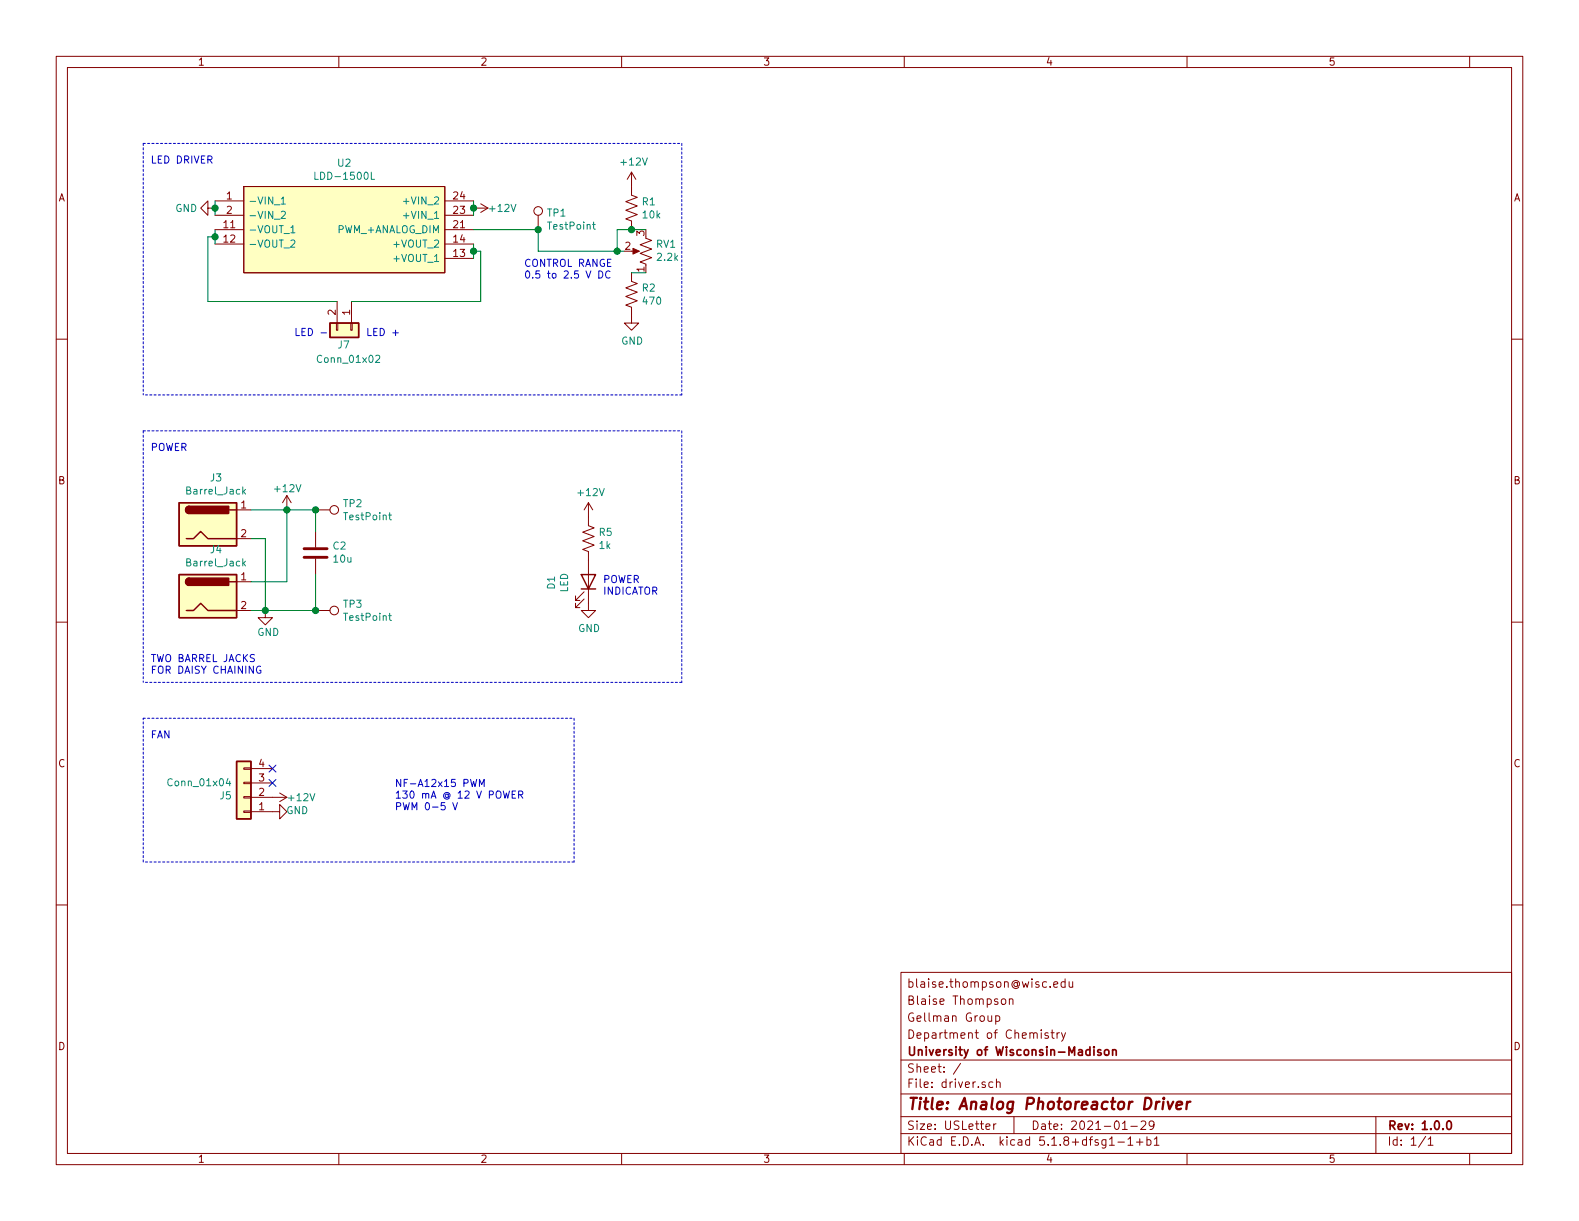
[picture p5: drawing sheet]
<svg xmlns="http://www.w3.org/2000/svg" width="279mm" height="216mm" viewBox="0 0 279 216" stroke-linecap="round" stroke-linejoin="round" font-family="sans-serif">
<defs><g id="words">
<text font-size="2.8" fill="#840000" x="160.4" y="196.2">Title: Analog Photoreactor Driver</text>
<g font-size="2.1" fill="#840000">
<text x="160.4" y="177.7">Blaise Thompson</text>
<text x="160.4" y="174.7">blaise.thompson@wisc.edu</text>
<text x="160.4" y="183.7">Department of Chemistry</text>
<text x="160.4" y="180.7">Gellman Group</text>
<text x="160.4" y="189.7">Sheet: /</text>
<text x="160.4" y="186.7">University of Wisconsin-Madison</text>
<text x="160.4" y="192.4">File: driver.sch</text>
<text x="160.4" y="202.6">KiCad E.D.A. kicad 5.1.8+dfsg1-1+b1</text>
<text x="160.4" y="199.8">Size: USLetter</text>
<text x="182.4" y="199.8">Date: 2021-01-29</text>
<text x="245.4" y="199.8">Rev: 1.0.0</text>
<text x="245.4" y="202.6">Id: 1/1</text>
</g>
<g font-size="1.8" fill="#840000">
<text x="35" y="11.6">1</text>
<text x="85" y="11.6">2</text>
<text x="135" y="11.6">3</text>
<text x="185" y="11.6">4</text>
<text x="235" y="11.6">5</text>
<text x="10.3" y="35.6">A</text>
<text x="40.1" y="35.3">1</text>
<text x="80.3" y="35.3">24</text>
<text x="267.8" y="35.6">A</text>
<text x="39.6" y="40.4">11</text>
<text x="40.1" y="37.8">2</text>
<text x="80.3" y="40.4">21</text>
<text x="80.3" y="37.8">23</text>
<text x="114" y="41.7" transform="rotate(-90 114 41.7)">3</text>
<text x="39.6" y="42.9">12</text>
<text x="80.3" y="45.4">13</text>
<text x="80.3" y="42.9">14</text>
<text x="110.6" y="44.2">2</text>
<text x="114" y="48.1" transform="rotate(-90 114 48.1)">1</text>
<text x="59.4" y="55.7" transform="rotate(-90 59.4 55.7)">2</text>
<text x="61.9" y="55.7" transform="rotate(-90 61.9 55.7)">1</text>
<text x="10.3" y="85.6">B</text>
<text x="42.7" y="89.9">1</text>
<text x="267.8" y="85.6">B</text>
<text x="42.7" y="95">2</text>
<text x="42.7" y="102.6">1</text>
<text x="42.7" y="107.7">2</text>
<text x="10.3" y="135.6">C</text>
<text x="45.8" y="135.6">4</text>
<text x="267.8" y="135.6">C</text>
<text x="45.8" y="143.3">1</text>
<text x="45.8" y="140.7">2</text>
<text x="45.8" y="138.2">3</text>
<text x="10.3" y="185.7">D</text>
<text x="267.8" y="185.7">D</text>
<text x="35" y="205.6">1</text>
<text x="85" y="205.6">2</text>
<text x="135" y="205.6">3</text>
<text x="185" y="205.6">4</text>
<text x="235" y="205.6">5</text>
</g>
<g font-size="1.8" fill="#0000c2">
<text x="26.6" y="28.9">LED DRIVER</text>
<text x="92.7" y="47.2">CONTROL RANGE</text>
<text x="92.7" y="49.2">0.5 to 2.5 V DC</text>
<text x="52" y="59.4">LED -</text>
<text x="64.7" y="59.4">LED +</text>
<text x="26.6" y="79.7">POWER</text>
<text x="106.7" y="103.1">POWER</text>
<text x="106.7" y="105.2">INDICATOR</text>
<text x="26.6" y="117.1">TWO BARREL JACKS</text>
<text x="26.6" y="119.1">FOR DAISY CHAINING</text>
<text x="26.6" y="130.6">FAN</text>
<text x="69.8" y="139.2">NF-A12x15 PWM</text>
<text x="69.8" y="141.2">130 mA @ 12 V POWER</text>
<text x="69.8" y="143.3">PWM 0-5 V</text>
</g>
<g font-size="1.8" fill="#008484">
<text x="59.8" y="29.5">U2</text>
<text x="110" y="29.3">+12V</text>
<text x="56.3" y="31.8">LDD-1500L</text>
<text x="31" y="37.5">GND</text>
<text x="43.9" y="36.2">-VIN_1</text>
<text x="43.9" y="41.2">-VOUT_1</text>
<text x="43.9" y="38.7">-VIN_2</text>
<text x="59.7" y="41.2">PWM_+ANALOG_DIM</text>
<text x="72" y="38.7">+VIN_1</text>
<text x="72" y="36.2">+VIN_2</text>
<text x="86.8" y="37.5">+12V</text>
<text x="96.9" y="38.3">TP1</text>
<text x="97.1" y="40.6">TestPoint</text>
<text x="113.7" y="36.3">R1</text>
<text x="113.8" y="38.6">10k</text>
<text x="43.9" y="43.8">-VOUT_2</text>
<text x="70" y="46.3">+VOUT_1</text>
<text x="70" y="43.8">+VOUT_2</text>
<text x="116.2" y="43.8">RV1</text>
<text x="116.4" y="46.1">2.2k</text>
<text x="113.7" y="51.6">R2</text>
<text x="113.9" y="53.9">470</text>
<text x="56.5" y="64.2">Conn_01x02</text>
<text x="59.9" y="61.6">J7</text>
<text x="109.9" y="60.9">GND</text>
<text x="33.2" y="87.4">Barrel_Jack</text>
<text x="37.3" y="85.1">J3</text>
<text x="48.8" y="87">+12V</text>
<text x="60.8" y="89.7">TP2</text>
<text x="102.4" y="87.7">+12V</text>
<text x="61" y="92">TestPoint</text>
<text x="106.1" y="94.8">R5</text>
<text x="33.2" y="100.1">Barrel_Jack</text>
<text x="37.3" y="97.8">J4</text>
<text x="59" y="97.2">C2</text>
<text x="59.1" y="99.5">10u</text>
<text x="106.1" y="97.1">1k</text>
<text x="60.8" y="107.5">TP3</text>
<text x="98.2" y="104.2" transform="rotate(-90 98.2 104.2)">D1</text>
<text x="100.5" y="104.8" transform="rotate(-90 100.5 104.8)">LED</text>
<text x="45.5" y="112.4">GND</text>
<text x="61" y="109.8">TestPoint</text>
<text x="102.3" y="111.8">GND</text>
<text x="30" y="139">Conn_01x04</text>
<text x="39" y="141.3">J5</text>
<text x="50.7" y="144">GND</text>
<text x="51.2" y="141.7">+12V</text>
</g>
</g></defs>
<g fill="none" stroke="#840000" stroke-width=".18">
<path d="M9.9 10h259.6v195.9h-259.6zM11.9 11.9h255.6v192.1h-255.6zM60 10v1.9M110 10v1.9M160 10v1.9M210 10v1.9M260.1 10v1.9M36.8 36.8v-1.3l-1.3 1.3 1.3 1.3v-1.3h1.3M38.1 35.5h5M38.1 38.1h5M43.1 33h35.6v15.2h-35.6zM78.7 35.5h5.1"/>
<path d="M78.7 38.1h5.1M83.8 36.8h2.5M85.1 36l1.2 .8M86.3 36.8l-1.2 .8M95.2 38.1v2.5M111.7 30.4v4.1l1.1 .4-2.1 .8 2.1 .7-2.1 .8 2.1 .7-2.1 .8 1 .4v1.5M111.7 30.4l-.7 1.3M111.7 30.4l.8 1.3M9.9 60h2M38.1 40.6h5M38.1 43.1h5M59.5 57.1h.3v1.3h-.3z"/>
<path d="M59.7 53.3v3.8M62.1 57.1h.2v1.3h-.2zM62.2 53.3v3.8M78.7 40.6h5.1M78.7 43.1h5.1M78.7 45.7h5.1M111.7 48.2v1.6l1.1 .3-2.1 .8 2.1 .8-2.1 .7 2.1 .8-2.1 .7 1 .4v2.8h1.3l-1.3 1.3-1.2-1.3h1.2M111.7 44.4h1.1M114.3 42.1l1 .4-2 .8 2 .7-2 .8 2 .8-2 .7 1 .4v.3M267.5 60h2M41.9 90.2h2.5M41.9 95.2h2.5"/>
<path d="M50.8 87.6l-.8 1.3M50.8 87.6v2.6M50.8 87.6l.7 1.3M55.8 90.2h2.6M55.8 94v2.8M55.8 98.8v2.8M104.1 88.9v4.1l1 .3-2 .8 2 .8-2 .7 2 .8-2 .7 1 .4v10.5h1.3l-1.3 1.2-1.2-1.2h1.2M104.1 88.9l-.7 1.3M104.1 88.9l.8 1.3M9.9 110h2M41.9 108h2.5M41.9 102.9h2.5"/>
<path d="M46.9 108v1.2h1.3l-1.3 1.3-1.2-1.3h1.2M55.8 108h2.6M103.4 105.9l-1.6 1.5v-.7v.7h.8M103.4 104.6l-1.6 1.6v-.8v.8h.8M267.5 110h2M43.1 135.8h1.3v.2h-1.3zM43.1 138.3h1.3v.3h-1.3zM44.4 138.4h3.8M44.4 135.9h3.8M43.1 143.4h1.3v.3h-1.3zM43.1 140.9h1.3v.2h-1.3zM44.4 143.5h5.1v-1.2l1.3 1.2-1.3 1.3v-1.3"/>
<path d="M44.4 141h6.4M49.5 140.2l1.3 .8M50.8 141l-1.3 .7M9.9 160h2M159.4 171.9h108.1v32.1h-108.1zM174.8 179.6v.8a.39 .39 0 0 0 .7 .1M175.5 179.6v1M176.2 179.7l.4-.1 .3 .3-.1 .6-.2 .1-.4-.1M176.2 179.6v1.5M177.3 176.7l.2-.1 .4 .1v.8l-.2 .1-.4-.1zM178.6 176.7l.2-.1 .4 .1v.9M178.6 176.6v1"/>
<path d="M186.5 174.1l.7-.2-.1-.2-.4-.1-.2 .2v.7h.6M188.5 173.7l-.5-.1-.2 .3 .1 .6h.6M188.5 173.1v1.5M189.2 173.6l.1 .9 .3 .1 .2-.1M189.8 173.6v1M267.5 160h2M159.4 197.5h108.1M159.4 193.4h108.1M159.4 187.4h108.1M170 188l-1.3 2M174.5 199.2l.7-.1-.1-.3-.4-.1-.2 .2v.7h.6M175.7 191.4l-.4-.1-.3 .3 .1 .6h.6"/>
<path d="M175.8 198.7v1M176.2 198.7l-.3 .1-.1 .2M176.3 191.4h.1a.37 .37 0 0 1 .6 .1v.8M176.3 190.8v1.5M179.4 197.5v2.9M185.5 182.7a.37 .37 0 0 0-.6 .1l.1 .2 .5 .2v.1l-.2 .3-.4-.1M186 182.6h.5M186.2 182.1v1.3l.3 .2M187 182.6v1M187.5 182.6l-.3 .1-.2 .2M187.8 182.6l.4 1M188.5 182.6l-.5 1.4-.2 .1"/>
<path d="M198.6 199.7h.9M200.1 199.2h1.1M201.9 198.4l.2-.2h.4l.2 .2v.2v.2l-.9 .9h.9M204.2 198.8l-.3 .4h-.3l-.3-.4v-.3l.2-.2 .4-.1 .2 .2a1.13 1.13 0 0 1-.2 1.2l-.4 .1M243.5 197.5v6.5M60 204v1.9M110 204v1.9M159.4 200.4h108.1M160 204v1.9M196.3 201.4l.4-.4v1.5M196.3 202.5h.9M197.8 201.9h1.2"/>
<path d="M199.6 201.4l.4-.4v1.5M199.6 202.5h.9M201.1 201.9h1.1M201.7 201.4v1.1M203 201.6l.4-.1 .3 .3-.2 .6h-.5M203 201v1.5M204.2 201.4l.5-.4v1.5M204.2 202.5h.9M210 204v1.9M252.3 200.9l-1.3 2M252.7 201.4l.4-.4v1.5M252.7 202.5h.9"/>
<path d="M260.1 204v1.9"/>
<circle cx="95.2" cy="37.3" r=".76"/>
<circle cx="59.1" cy="90.2" r=".76"/>
<circle cx="59.1" cy="107.9" r=".76"/>
</g>
<path d="M194.8 185.7l-.4-.1-.2 .2 .1 .2 .5 .2v.3h-.6M195.5 185.7l.2-.1 .4 .1 .1 .6-.1 .2-.4 .1-.2-.1zM196.9 185.7a.37 .37 0 0 1 .6 .1v.8M196.9 185.6v1M256.1 198.4l.4-.2a.94 .94 0 0 1 0 1.5l-.5-.3v-.6z" fill="none" stroke="#840000" stroke-width=".3"/>
<path d="M205.9 194.8l-.2 1.3M205.9 194.1v.2M206.6 194.8l.3 1.3 .7-1.3M208.2 195.5l1-.2-.1-.4-.6-.1-.3 .3v.9l.2 .1 .6-.1M210.1 194.8l-.2 1.3M210.7 194.8a.55 .55 0 0 0-.7 .4" fill="none" stroke="#840000" stroke-width=".41"/>
<g fill="none" stroke="#008484" stroke-width=".18">
<path d="M49.8 35.2l.3-.4v1.3M49.8 37.5l.5-.1 .2 .3-.8 .9h.8M49.8 36.1h.7M55.7 30.4v1.3h.6M65.7 30.4v1.3h.6M71.4 38.1h1M71.4 35.6h1M104.9 39.7h.4M105 39.3v1.1l.3 .1M51.5 40.3l.3-.4v1.3M51.5 42.6l.5-.2 .2 .4-.1 .2-.7 .7h.8M51.5 41.2h.7"/>
<path d="M66.5 62.9l.5-.1 .2 .4-.1 .2-.7 .7h.8M43.1 86.9l.3 .5M43.1 99.6l.3 .5M43.4 86.5l-.4 .5M43.4 99.2l-.4 .5M68.8 91.1h.5M69 90.6v1.1l.3 .2M68.8 108.9h.5M69 108.4v1.1l.3 .2M40.3 137.6l-.3 .9h.8M40.6 138.1v.9"/>
</g>
<g fill="#ffffc2" stroke="#ffffc2" stroke-width=".18">
<path d="M43.1 33h35.6v15.2h-35.6z"/>
<path d="M41.9 134.6h2.5v10.2h-2.5z"/>
<path d="M31.7 88.9h10.2v7.6h-10.2z"/>
<path d="M58.4 57.1h5.1v2.6h-5.1z"/>
<path d="M31.7 101.6h10.2v7.6h-10.2z"/>
</g>
<path d="M112 43.9l1.1 .5-1.1 .5z" fill="#840000" stroke="#840000" stroke-width=".18"/>
<path d="M58.4 57.1h5.1v2.6h-5.1zM31.7 88.9h10.2v7.6h-10.2zM33 95.2h1.2l1.3-1.2 1.3 1.2h5.1M33.5 89.5a.64 .64 0 0 0-.7 .7 .64 .64 0 0 0 .7 .6M40.6 90.2h1.3M31.7 101.6h10.2v7.6h-10.2zM33 108h1.2l1.3-1.3 1.3 1.3h5.1M33.5 102.2a.64 .64 0 0 0-.7 .7 .64 .64 0 0 0 .7 .6M40.6 102.9h1.3M102.9 101.6h2.5l-1.3 2.5zM102.9 104.1h2.5M41.9 134.6h2.5v10.2h-2.5z" fill="none" stroke="#840000" stroke-width=".25"/>
<path d="M53.8 97h4.1M53.8 98.5h4.1" fill="none" stroke="#840000" stroke-width=".51"/>
<g fill="#840000" stroke="#840000" stroke-width=".25">
<path d="M33 89.7l.5-.2v1.3a.64 .64 0 0 1-.6-.4 .64 .64 0 0 1 .1-.7z"/>
<path d="M33.5 89.5h7v1.3h-7z"/>
<path d="M33 102.4l.5-.2v1.3a.64 .64 0 0 1-.6-.4 .64 .64 0 0 1 .1-.7z"/>
<path d="M33.5 102.2h7v1.3h-7z"/>
</g>
<path d="M25.3 25.4h95.3M25.3 25.4v44.4M120.6 25.4v44.4M25.3 76.2v44.5M25.3 76.2h95.3M120.6 69.8h-95.3M120.6 76.2v44.5M25.3 127h76.3M101.6 127v25.4M120.6 120.7h-95.3M25.3 152.4v-25.4M101.6 152.4h-76.3" fill="none" stroke="#0000c2" stroke-width=".18" stroke-dasharray=".4 .4"/>
<g fill="none" stroke="#008400" stroke-width=".18">
<path d="M38.1 35.5v2.6M83.8 35.5v2.6M38.1 40.6v2.5M38.1 41.9h-1.3v11.4h22.9M83.8 40.6h11.4v3.8h15.3M83.8 44.4h1.3v8.9h-22.9M83.8 43.1v2.6M111.7 48.2h2.6M114.3 40.6h-5.1v3.8M44.4 90.2h11.4v3.8M44.4 95.2h2.5v12.8M50.8 90.2v12.7h-6.4"/>
<path d="M55.8 101.6v6.4h-11.4"/>
</g>
<g fill="none" stroke="#0000c2" stroke-width=".18">
<path d="M56.8 58.9h1M69.5 58.9h1M106 47.9a.64 .64 0 0 1 .7 .6 .64 .64 0 0 1-.7 .7zM107.9 48a.6 .6 0 0 0-.8 .5 .6 .6 0 0 0 .6 .7l.2-.2M46.1 117.9a.59 .59 0 0 0-.7 .5 .59 .59 0 0 0 .7 .6l.1-.5h-.3M83.3 137.8l.3 1.3 .2-.9 .2 .9 .4-1.3M84.8 139.1v-1.3l.4 .9 .5-.9v1.3M89.1 139.9l.3 1.2 .2-.9 .2 .9 .3-1.2M91.2 139.9h-.6v1.2h.6M80.1 141.9l.4 1.3 .4-1.3M90.6 140.5h.5M91.8 140.5l.7-.1v-.4l-.7-.1v1.2"/>
<path d="M92.1 140.5l.4 .6"/>
</g>
<g fill="#008400" stroke="#008400" stroke-width=".25">
<circle cx="55.8" cy="108" r=".51"/>
<circle cx="50.8" cy="90.2" r=".51"/>
<circle cx="109.2" cy="44.4" r=".51"/>
<circle cx="111.7" cy="40.6" r=".51"/>
<circle cx="46.9" cy="108" r=".51"/>
<circle cx="83.8" cy="36.8" r=".51"/>
<circle cx="38.1" cy="36.8" r=".51"/>
<circle cx="95.2" cy="40.6" r=".51"/>
<circle cx="55.8" cy="90.2" r=".51"/>
<circle cx="83.8" cy="44.4" r=".51"/>
<circle cx="38.1" cy="41.9" r=".51"/>
</g>
<path d="M47.6 137.8l1.2 1.3M47.6 135.3l1.2 1.2M48.8 137.8l-1.2 1.3M48.8 135.3l-1.2 1.2" fill="none" stroke="#000084" stroke-width=".18"/>
<use href="#words"/>
</svg>
